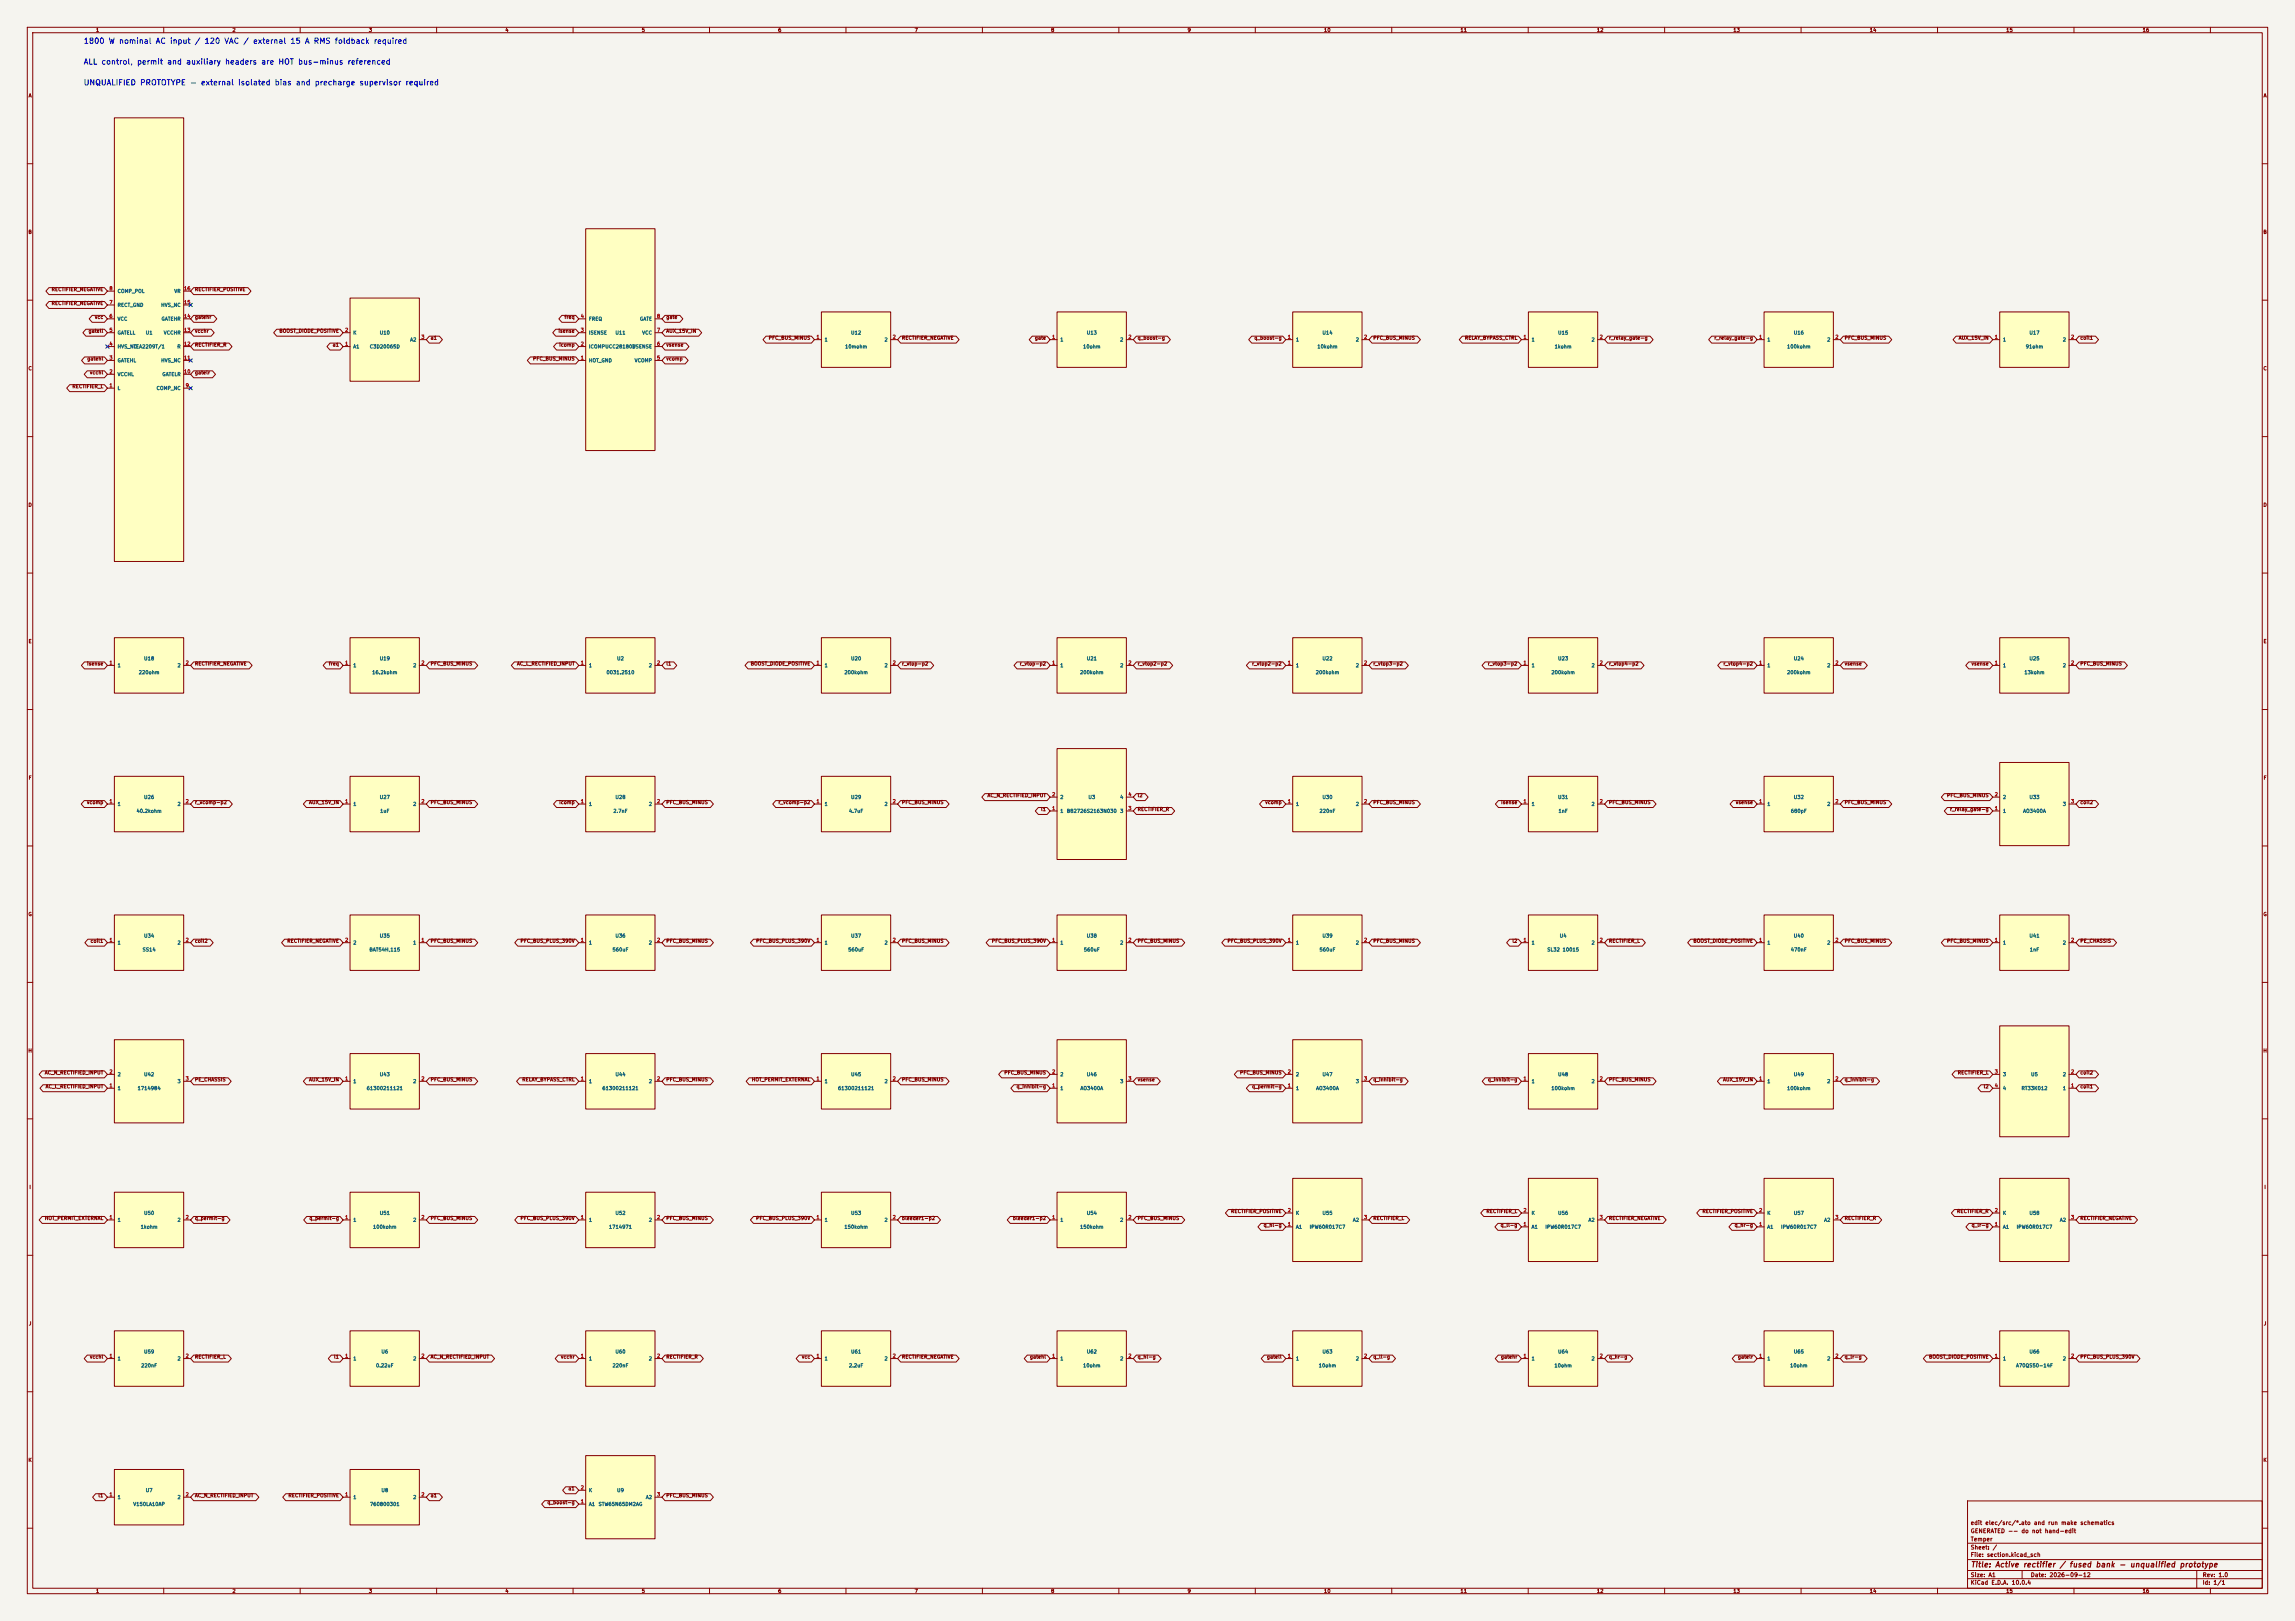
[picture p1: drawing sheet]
<svg xmlns="http://www.w3.org/2000/svg" width="841mm" height="594mm" viewBox="0 0 841 594" stroke-linecap="round" stroke-linejoin="round" font-family="sans-serif">
<defs><g id="words">
<g font-size="2" fill="#0000c2">
<text x="30.5" y="16.5">1800 W nominal AC input / 120 VAC / external 15 A RMS foldback required</text>
<text x="30.5" y="24.1">ALL control, permit and auxiliary headers are HOT bus-minus referenced</text>
<text x="30.5" y="31.8">UNQUALIFIED PROTOTYPE - external isolated bias and precharge supervisor required</text>
</g>
<text font-size="2" fill="#840000" x="722" y="574.8">Title: Active rectifier / fused bank - unqualified prototype</text>
<g font-size="1.5" fill="#840000">
<text x="722" y="562.2">GENERATED -- do not hand-edit</text>
<text x="722" y="559.2">edit elec/src/*.ato and run make schematics</text>
<text x="722" y="568.2">Sheet: /</text>
<text x="722" y="565.2">Temper</text>
<text x="722" y="570.9">File: section.kicad_sch</text>
<text x="722" y="581.1">KiCad E.D.A. 10.0.4</text>
<text x="722" y="578.3">Size: A1</text>
<text x="744" y="578.3">Date: 2026-09-12</text>
<text x="807" y="578.3">Rev: 1.0</text>
<text x="807" y="581.1">Id: 1/1</text>
</g>
<g font-size="1.3" fill="#840000">
<text x="35" y="12">1</text>
<text x="85" y="12">2</text>
<text x="135" y="12">3</text>
<text x="185" y="12">4</text>
<text x="235" y="12">5</text>
<text x="285" y="12">6</text>
<text x="335" y="12">7</text>
<text x="385" y="12">8</text>
<text x="435" y="12">9</text>
<text x="485" y="12">10</text>
<text x="535" y="12">11</text>
<text x="585" y="12">12</text>
<text x="635" y="12">13</text>
<text x="685" y="12">14</text>
<text x="735" y="12">15</text>
<text x="785" y="12">16</text>
<text x="10.3" y="36">A</text>
<text x="829.3" y="36">A</text>
<text x="10.3" y="86">B</text>
<text x="829.2" y="86">B</text>
<text x="18.7" y="107">RECTIFIER_NEGATIVE</text>
<text x="71.3" y="107">RECTIFIER_POSITIVE</text>
<text x="18.7" y="112.1">RECTIFIER_NEGATIVE</text>
<text x="34.6" y="117.2">vcc</text>
<text x="71.3" y="117.2">gatehr</text>
<text x="206.7" y="117.2">freq</text>
<text x="244" y="117.2">gate</text>
<text x="32.3" y="122.2">gatell</text>
<text x="71.3" y="122.2">vcchr</text>
<text x="102.2" y="122.2">BOOST_DIODE_POSITIVE</text>
<text x="157.6" y="124.8">a1</text>
<text x="204.5" y="122.2">isense</text>
<text x="244" y="122.2">AUX_15V_IN</text>
<text x="281.5" y="124.8">PFC_BUS_MINUS</text>
<text x="330.4" y="124.8">RECTIFIER_NEGATIVE</text>
<text x="379.1" y="124.8">gate</text>
<text x="416.7" y="124.8">q_boost-g</text>
<text x="459.5" y="124.8">q_boost-g</text>
<text x="503.1" y="124.8">PFC_BUS_MINUS</text>
<text x="536.7" y="124.8">RELAY_BYPASS_CTRL</text>
<text x="589.4" y="124.8">r_relay_gate-g</text>
<text x="628" y="124.8">r_relay_gate-g</text>
<text x="675.8" y="124.8">PFC_BUS_MINUS</text>
<text x="717.6" y="124.8">AUX_15V_IN</text>
<text x="762.2" y="124.8">coil1</text>
<text x="71.3" y="127.3">RECTIFIER_R</text>
<text x="121.7" y="127.3">a1</text>
<text x="204.8" y="127.3">icomp</text>
<text x="244" y="127.3">vsense</text>
<text x="10.3" y="136">C</text>
<text x="31.8" y="132.4">gatehl</text>
<text x="32.8" y="137.5">vcchl</text>
<text x="71.3" y="137.5">gatelr</text>
<text x="195.2" y="132.4">PFC_BUS_MINUS</text>
<text x="244" y="132.4">vcomp</text>
<text x="829.2" y="136">C</text>
<text x="26.4" y="142.6">RECTIFIER_L</text>
<text x="10.3" y="186">D</text>
<text x="829.2" y="186">D</text>
<text x="10.3" y="236">E</text>
<text x="829.3" y="236">E</text>
<text x="31.8" y="244.2">isense</text>
<text x="71.3" y="244.2">RECTIFIER_NEGATIVE</text>
<text x="120.3" y="244.2">freq</text>
<text x="157.6" y="244.2">PFC_BUS_MINUS</text>
<text x="189.3" y="244.2">AC_L_RECTIFIED_INPUT</text>
<text x="244" y="244.2">l1</text>
<text x="274.9" y="244.2">BOOST_DIODE_POSITIVE</text>
<text x="330.4" y="244.2">r_vtop-p2</text>
<text x="373.5" y="244.2">r_vtop-p2</text>
<text x="416.7" y="244.2">r_vtop2-p2</text>
<text x="458.7" y="244.2">r_vtop2-p2</text>
<text x="503.1" y="244.2">r_vtop3-p2</text>
<text x="545" y="244.2">r_vtop3-p2</text>
<text x="589.4" y="244.2">r_vtop4-p2</text>
<text x="631.4" y="244.2">r_vtop4-p2</text>
<text x="675.8" y="244.2">vsense</text>
<text x="722.3" y="244.2">vsense</text>
<text x="762.2" y="244.2">PFC_BUS_MINUS</text>
<text x="10.3" y="286">F</text>
<text x="829.3" y="286">F</text>
<text x="361.7" y="292.4">AC_N_RECTIFIED_INPUT</text>
<text x="416.7" y="292.4">l2</text>
<text x="713.3" y="292.4">PFC_BUS_MINUS</text>
<text x="31.7" y="295">vcomp</text>
<text x="71.3" y="295">r_vcomp-p2</text>
<text x="113.1" y="295">AUX_15V_IN</text>
<text x="157.6" y="295">PFC_BUS_MINUS</text>
<text x="204.8" y="295">icomp</text>
<text x="244" y="295">PFC_BUS_MINUS</text>
<text x="285.1" y="295">r_vcomp-p2</text>
<text x="330.4" y="295">PFC_BUS_MINUS</text>
<text x="381.3" y="297.5">l1</text>
<text x="416.7" y="297.5">RECTIFIER_R</text>
<text x="463.5" y="295">vcomp</text>
<text x="503.1" y="295">PFC_BUS_MINUS</text>
<text x="549.9" y="295">isense</text>
<text x="589.4" y="295">PFC_BUS_MINUS</text>
<text x="635.9" y="295">vsense</text>
<text x="675.8" y="295">PFC_BUS_MINUS</text>
<text x="714.4" y="297.5">r_relay_gate-g</text>
<text x="762.2" y="295">coil2</text>
<text x="10.3" y="336">G</text>
<text x="829.2" y="336">G</text>
<text x="33" y="345.8">coil1</text>
<text x="71.3" y="345.8">coil2</text>
<text x="105.1" y="345.8">RECTIFIER_NEGATIVE</text>
<text x="157.6" y="345.8">PFC_BUS_MINUS</text>
<text x="190.6" y="345.8">PFC_BUS_PLUS_390V</text>
<text x="244" y="345.8">PFC_BUS_MINUS</text>
<text x="276.9" y="345.8">PFC_BUS_PLUS_390V</text>
<text x="330.4" y="345.8">PFC_BUS_MINUS</text>
<text x="363.3" y="345.8">PFC_BUS_PLUS_390V</text>
<text x="416.7" y="345.8">PFC_BUS_MINUS</text>
<text x="449.6" y="345.8">PFC_BUS_PLUS_390V</text>
<text x="503.1" y="345.8">PFC_BUS_MINUS</text>
<text x="554" y="345.8">l2</text>
<text x="589.4" y="345.8">RECTIFIER_L</text>
<text x="620.4" y="345.8">BOOST_DIODE_POSITIVE</text>
<text x="675.8" y="345.8">PFC_BUS_MINUS</text>
<text x="713.3" y="345.8">PFC_BUS_MINUS</text>
<text x="762.2" y="345.8">PE_CHASSIS</text>
<text x="10.2" y="386">H</text>
<text x="829.2" y="386">H</text>
<text x="16.3" y="394">AC_N_RECTIFIED_INPUT</text>
<text x="367.9" y="394">PFC_BUS_MINUS</text>
<text x="454.2" y="394">PFC_BUS_MINUS</text>
<text x="717.2" y="394">RECTIFIER_L</text>
<text x="762.2" y="394">coil2</text>
<text x="16.6" y="399.1">AC_L_RECTIFIED_INPUT</text>
<text x="71.3" y="396.6">PE_CHASSIS</text>
<text x="113.1" y="396.6">AUX_15V_IN</text>
<text x="157.6" y="396.6">PFC_BUS_MINUS</text>
<text x="191.2" y="396.6">RELAY_BYPASS_CTRL</text>
<text x="244" y="396.6">PFC_BUS_MINUS</text>
<text x="275.3" y="396.6">HOT_PERMIT_EXTERNAL</text>
<text x="330.4" y="396.6">PFC_BUS_MINUS</text>
<text x="372.4" y="399.1">q_inhibit-g</text>
<text x="416.7" y="396.6">vsense</text>
<text x="458.7" y="399.1">q_permit-g</text>
<text x="503.1" y="396.6">q_inhibit-g</text>
<text x="545.1" y="396.6">q_inhibit-g</text>
<text x="589.4" y="396.6">PFC_BUS_MINUS</text>
<text x="631.3" y="396.6">AUX_15V_IN</text>
<text x="675.8" y="396.6">q_inhibit-g</text>
<text x="726.7" y="399.1">l2</text>
<text x="762.2" y="399.1">coil1</text>
<text x="10.6" y="436">I</text>
<text x="829.6" y="436">I</text>
<text x="16.3" y="447.4">HOT_PERMIT_EXTERNAL</text>
<text x="71.3" y="447.4">q_permit-g</text>
<text x="113.2" y="447.4">q_permit-g</text>
<text x="157.6" y="447.4">PFC_BUS_MINUS</text>
<text x="190.6" y="447.4">PFC_BUS_PLUS_390V</text>
<text x="244" y="447.4">PFC_BUS_MINUS</text>
<text x="276.9" y="447.4">PFC_BUS_PLUS_390V</text>
<text x="330.4" y="447.4">bleeder1-p2</text>
<text x="371" y="447.4">bleeder1-p2</text>
<text x="416.7" y="447.4">PFC_BUS_MINUS</text>
<text x="451" y="444.8">RECTIFIER_POSITIVE</text>
<text x="462.9" y="449.9">q_hl-g</text>
<text x="503.1" y="447.4">RECTIFIER_L</text>
<text x="544.5" y="444.8">RECTIFIER_L</text>
<text x="549.7" y="449.9">q_ll-g</text>
<text x="589.4" y="447.4">RECTIFIER_NEGATIVE</text>
<text x="623.7" y="444.8">RECTIFIER_POSITIVE</text>
<text x="635.5" y="449.9">q_hr-g</text>
<text x="675.8" y="447.4">RECTIFIER_R</text>
<text x="717" y="444.8">RECTIFIER_R</text>
<text x="722.3" y="449.9">q_lr-g</text>
<text x="762.2" y="447.4">RECTIFIER_NEGATIVE</text>
<text x="10.4" y="486">J</text>
<text x="829.4" y="486">J</text>
<text x="32.8" y="498.2">vcchl</text>
<text x="71.3" y="498.2">RECTIFIER_L</text>
<text x="122.2" y="498.2">l1</text>
<text x="157.6" y="498.2">AC_N_RECTIFIED_INPUT</text>
<text x="205.4" y="498.2">vcchr</text>
<text x="244" y="498.2">RECTIFIER_R</text>
<text x="293.7" y="498.2">vcc</text>
<text x="330.4" y="498.2">RECTIFIER_NEGATIVE</text>
<text x="377.3" y="498.2">gatehl</text>
<text x="416.7" y="498.2">q_hl-g</text>
<text x="464.1" y="498.2">gatell</text>
<text x="503.1" y="498.2">q_ll-g</text>
<text x="549.9" y="498.2">gatehr</text>
<text x="589.4" y="498.2">q_hr-g</text>
<text x="636.7" y="498.2">gatelr</text>
<text x="675.8" y="498.2">q_lr-g</text>
<text x="706.7" y="498.2">BOOST_DIODE_POSITIVE</text>
<text x="762.2" y="498.2">PFC_BUS_PLUS_390V</text>
<text x="10.3" y="536">K</text>
<text x="829.2" y="536">K</text>
<text x="35.9" y="549">l1</text>
<text x="71.3" y="549">AC_N_RECTIFIED_INPUT</text>
<text x="105.5" y="549">RECTIFIER_POSITIVE</text>
<text x="157.6" y="549">a1</text>
<text x="200.4" y="551.5">q_boost-g</text>
<text x="208.1" y="546.4">a1</text>
<text x="244" y="549">PFC_BUS_MINUS</text>
<text x="35" y="584">1</text>
<text x="85" y="584">2</text>
<text x="135" y="584">3</text>
<text x="185" y="584">4</text>
<text x="235" y="584">5</text>
<text x="285" y="584">6</text>
<text x="335" y="584">7</text>
<text x="385" y="584">8</text>
<text x="435" y="584">9</text>
<text x="485" y="584">10</text>
<text x="535" y="584">11</text>
<text x="585" y="584">12</text>
<text x="635" y="584">13</text>
<text x="685" y="584">14</text>
<text x="735" y="584">15</text>
<text x="785" y="584">16</text>
</g>
<g font-size="1.3" fill="#a90000">
<text x="39.9" y="106.7">8</text>
<text x="67.3" y="106.7">16</text>
<text x="39.9" y="111.7">7</text>
<text x="67.3" y="111.7">15</text>
<text x="39.9" y="116.8">6</text>
<text x="67.3" y="116.8">14</text>
<text x="212.7" y="116.8">4</text>
<text x="240.6" y="116.8">8</text>
<text x="39.9" y="121.9">5</text>
<text x="67.3" y="121.9">13</text>
<text x="126.3" y="121.9">2</text>
<text x="154.2" y="124.4">3</text>
<text x="212.7" y="121.9">3</text>
<text x="240.6" y="121.9">7</text>
<text x="299" y="124.4">1</text>
<text x="327" y="124.4">2</text>
<text x="385.4" y="124.4">1</text>
<text x="413.3" y="124.4">2</text>
<text x="471.7" y="124.4">1</text>
<text x="499.7" y="124.4">2</text>
<text x="558.1" y="124.4">1</text>
<text x="586" y="124.4">2</text>
<text x="644.5" y="124.4">1</text>
<text x="672.4" y="124.4">2</text>
<text x="730.8" y="124.4">1</text>
<text x="758.8" y="124.4">2</text>
<text x="39.9" y="127">4</text>
<text x="67.3" y="127">12</text>
<text x="126.3" y="127">1</text>
<text x="212.7" y="127">2</text>
<text x="240.6" y="127">6</text>
<text x="39.9" y="137.1">2</text>
<text x="39.9" y="132.1">3</text>
<text x="67.3" y="137.1">10</text>
<text x="67.3" y="132.1">11</text>
<text x="212.7" y="132.1">1</text>
<text x="240.6" y="132.1">5</text>
<text x="39.9" y="142.2">1</text>
<text x="67.9" y="142.2">9</text>
<text x="39.9" y="243.8">1</text>
<text x="67.9" y="243.8">2</text>
<text x="126.3" y="243.8">1</text>
<text x="154.2" y="243.8">2</text>
<text x="212.7" y="243.8">1</text>
<text x="240.6" y="243.8">2</text>
<text x="299" y="243.8">1</text>
<text x="327" y="243.8">2</text>
<text x="385.4" y="243.8">1</text>
<text x="413.3" y="243.8">2</text>
<text x="471.7" y="243.8">1</text>
<text x="499.7" y="243.8">2</text>
<text x="558.1" y="243.8">1</text>
<text x="586" y="243.8">2</text>
<text x="644.5" y="243.8">1</text>
<text x="672.4" y="243.8">2</text>
<text x="730.8" y="243.8">1</text>
<text x="758.8" y="243.8">2</text>
<text x="385.4" y="292.1">2</text>
<text x="413.3" y="292.1">4</text>
<text x="730.8" y="292.1">2</text>
<text x="39.9" y="294.6">1</text>
<text x="67.9" y="294.6">2</text>
<text x="126.3" y="294.6">1</text>
<text x="154.2" y="294.6">2</text>
<text x="212.7" y="294.6">1</text>
<text x="240.6" y="294.6">2</text>
<text x="299" y="294.6">1</text>
<text x="327" y="294.6">2</text>
<text x="385.4" y="297.2">1</text>
<text x="413.3" y="297.2">3</text>
<text x="471.7" y="294.6">1</text>
<text x="499.7" y="294.6">2</text>
<text x="558.1" y="294.6">1</text>
<text x="586" y="294.6">2</text>
<text x="644.5" y="294.6">1</text>
<text x="672.4" y="294.6">2</text>
<text x="730.8" y="297.2">1</text>
<text x="758.8" y="294.6">3</text>
<text x="39.9" y="345.4">1</text>
<text x="67.9" y="345.4">2</text>
<text x="126.3" y="345.4">2</text>
<text x="154.2" y="345.4">1</text>
<text x="212.7" y="345.4">1</text>
<text x="240.6" y="345.4">2</text>
<text x="299" y="345.4">1</text>
<text x="327" y="345.4">2</text>
<text x="385.4" y="345.4">1</text>
<text x="413.3" y="345.4">2</text>
<text x="471.7" y="345.4">1</text>
<text x="499.7" y="345.4">2</text>
<text x="558.1" y="345.4">1</text>
<text x="586" y="345.4">2</text>
<text x="644.5" y="345.4">1</text>
<text x="672.4" y="345.4">2</text>
<text x="730.8" y="345.4">1</text>
<text x="758.8" y="345.4">2</text>
<text x="39.9" y="393.7">2</text>
<text x="385.4" y="393.7">2</text>
<text x="471.7" y="393.7">2</text>
<text x="730.8" y="393.7">3</text>
<text x="758.8" y="393.7">2</text>
<text x="39.9" y="398.8">1</text>
<text x="67.9" y="396.2">3</text>
<text x="126.3" y="396.2">1</text>
<text x="154.2" y="396.2">2</text>
<text x="212.7" y="396.2">1</text>
<text x="240.6" y="396.2">2</text>
<text x="299" y="396.2">1</text>
<text x="327" y="396.2">2</text>
<text x="385.4" y="398.8">1</text>
<text x="413.3" y="396.2">3</text>
<text x="471.7" y="398.8">1</text>
<text x="499.7" y="396.2">3</text>
<text x="558.1" y="396.2">1</text>
<text x="586" y="396.2">2</text>
<text x="644.5" y="396.2">1</text>
<text x="672.4" y="396.2">2</text>
<text x="730.8" y="398.8">4</text>
<text x="758.8" y="398.8">1</text>
<text x="39.9" y="447">1</text>
<text x="67.9" y="447">2</text>
<text x="126.3" y="447">1</text>
<text x="154.2" y="447">2</text>
<text x="212.7" y="447">1</text>
<text x="240.6" y="447">2</text>
<text x="299" y="447">1</text>
<text x="327" y="447">2</text>
<text x="385.4" y="447">1</text>
<text x="413.3" y="447">2</text>
<text x="471.7" y="449.6">1</text>
<text x="471.7" y="444.5">2</text>
<text x="499.7" y="447">3</text>
<text x="558.1" y="449.6">1</text>
<text x="558.1" y="444.5">2</text>
<text x="586" y="447">3</text>
<text x="644.5" y="449.6">1</text>
<text x="644.5" y="444.5">2</text>
<text x="672.4" y="447">3</text>
<text x="730.8" y="449.6">1</text>
<text x="730.8" y="444.5">2</text>
<text x="758.8" y="447">3</text>
<text x="39.9" y="497.8">1</text>
<text x="67.9" y="497.8">2</text>
<text x="126.3" y="497.8">1</text>
<text x="154.2" y="497.8">2</text>
<text x="212.7" y="497.8">1</text>
<text x="240.6" y="497.8">2</text>
<text x="299" y="497.8">1</text>
<text x="327" y="497.8">2</text>
<text x="385.4" y="497.8">1</text>
<text x="413.3" y="497.8">2</text>
<text x="471.7" y="497.8">1</text>
<text x="499.7" y="497.8">2</text>
<text x="558.1" y="497.8">1</text>
<text x="586" y="497.8">2</text>
<text x="644.5" y="497.8">1</text>
<text x="672.4" y="497.8">2</text>
<text x="730.8" y="497.8">1</text>
<text x="758.8" y="497.8">2</text>
<text x="39.9" y="548.6">1</text>
<text x="67.9" y="548.6">2</text>
<text x="126.3" y="548.6">1</text>
<text x="154.2" y="548.6">2</text>
<text x="212.7" y="551.2">1</text>
<text x="212.7" y="546.1">2</text>
<text x="240.6" y="548.6">3</text>
</g>
<g font-size="1.3" fill="#006464">
<text x="42.9" y="107.7">COMP_POL</text>
<text x="63.7" y="107.7">VR</text>
<text x="42.9" y="112.7">RECT_GND</text>
<text x="58.9" y="112.7">HVS_NC</text>
<text x="42.9" y="117.8">VCC</text>
<text x="59" y="117.8">GATEHR</text>
<text x="215.6" y="117.8">FREQ</text>
<text x="234.3" y="117.8">GATE</text>
<text x="42.9" y="122.9">GATELL</text>
<text x="53.2" y="122.9">U1</text>
<text x="59.9" y="122.9">VCCHR</text>
<text x="129.3" y="122.9">K</text>
<text x="139" y="122.9">U10</text>
<text x="150.2" y="125.4">A2</text>
<text x="215.6" y="122.9">ISENSE</text>
<text x="225.4" y="122.9">U11</text>
<text x="235.2" y="122.9">VCC</text>
<text x="302" y="125.4">1</text>
<text x="311.7" y="122.9">U12</text>
<text x="324" y="125.4">2</text>
<text x="388.4" y="125.4">1</text>
<text x="398.1" y="122.9">U13</text>
<text x="410.3" y="125.4">2</text>
<text x="474.7" y="125.4">1</text>
<text x="484.4" y="122.9">U14</text>
<text x="496.7" y="125.4">2</text>
<text x="561.1" y="125.4">1</text>
<text x="570.8" y="122.9">U15</text>
<text x="583" y="125.4">2</text>
<text x="647.4" y="125.4">1</text>
<text x="657.2" y="122.9">U16</text>
<text x="669.4" y="125.4">2</text>
<text x="733.8" y="125.4">1</text>
<text x="743.5" y="122.9">U17</text>
<text x="755.8" y="125.4">2</text>
<text x="42.9" y="128">HVS_NC</text>
<text x="48.7" y="128">TEA2209T/1</text>
<text x="64.8" y="128">R</text>
<text x="129.3" y="128">A1</text>
<text x="135.3" y="128">C3D20065D</text>
<text x="215.6" y="128">ICOMPUCC28180D</text>
<text x="231.7" y="128">VSENSE</text>
<text x="309.5" y="128">10mohm</text>
<text x="396.7" y="128">10ohm</text>
<text x="482.6" y="128">10kohm</text>
<text x="569.6" y="128">1kohm</text>
<text x="654.7" y="128">100kohm</text>
<text x="742.2" y="128">91ohm</text>
<text x="42.9" y="133.1">GATEHL</text>
<text x="58.9" y="133.1">HVS_NC</text>
<text x="215.6" y="133.1">HOT_GND</text>
<text x="232.4" y="133.1">VCOMP</text>
<text x="42.9" y="143.2">L</text>
<text x="42.9" y="138.1">VCCHL</text>
<text x="57.2" y="143.2">COMP_NC</text>
<text x="59.3" y="138.1">GATELR</text>
<text x="42.9" y="244.8">1</text>
<text x="52.6" y="242.3">U18</text>
<text x="64.9" y="244.8">2</text>
<text x="129.3" y="244.8">1</text>
<text x="139" y="242.3">U19</text>
<text x="151.2" y="244.8">2</text>
<text x="215.6" y="244.8">1</text>
<text x="226" y="242.3">U2</text>
<text x="237.6" y="244.8">2</text>
<text x="302" y="244.8">1</text>
<text x="311.7" y="242.3">U20</text>
<text x="324" y="244.8">2</text>
<text x="388.4" y="244.8">1</text>
<text x="398.1" y="242.3">U21</text>
<text x="410.3" y="244.8">2</text>
<text x="474.7" y="244.8">1</text>
<text x="484.4" y="242.3">U22</text>
<text x="496.7" y="244.8">2</text>
<text x="561.1" y="244.8">1</text>
<text x="570.8" y="242.3">U23</text>
<text x="583" y="244.8">2</text>
<text x="647.4" y="244.8">1</text>
<text x="657.2" y="242.3">U24</text>
<text x="669.4" y="244.8">2</text>
<text x="733.8" y="244.8">1</text>
<text x="743.5" y="242.3">U25</text>
<text x="755.8" y="244.8">2</text>
<text x="50.7" y="247.4">220ohm</text>
<text x="136.2" y="247.4">16.2kohm</text>
<text x="222.1" y="247.4">0031.2510</text>
<text x="309.3" y="247.4">200kohm</text>
<text x="395.6" y="247.4">200kohm</text>
<text x="482" y="247.4">200kohm</text>
<text x="568.3" y="247.4">200kohm</text>
<text x="654.7" y="247.4">200kohm</text>
<text x="741.7" y="247.4">13kohm</text>
<text x="52.6" y="293.1">U26</text>
<text x="139" y="293.1">U27</text>
<text x="225.4" y="293.1">U28</text>
<text x="311.7" y="293.1">U29</text>
<text x="388.4" y="293.1">2</text>
<text x="398.7" y="293.1">U3</text>
<text x="410.3" y="293.1">4</text>
<text x="484.4" y="293.1">U30</text>
<text x="570.8" y="293.1">U31</text>
<text x="657.2" y="293.1">U32</text>
<text x="733.8" y="293.1">2</text>
<text x="743.5" y="293.1">U33</text>
<text x="42.9" y="295.6">1</text>
<text x="49.9" y="298.2">40.2kohm</text>
<text x="64.9" y="295.6">2</text>
<text x="129.3" y="295.6">1</text>
<text x="139.1" y="298.2">1uF</text>
<text x="151.2" y="295.6">2</text>
<text x="215.6" y="295.6">1</text>
<text x="224.6" y="298.2">2.7nF</text>
<text x="237.6" y="295.6">2</text>
<text x="302" y="295.6">1</text>
<text x="311" y="298.2">4.7uF</text>
<text x="324" y="295.6">2</text>
<text x="388.4" y="298.2">1</text>
<text x="390.8" y="298.2">B82726S2163N030</text>
<text x="410.3" y="298.2">3</text>
<text x="474.7" y="295.6">1</text>
<text x="483.4" y="298.2">220nF</text>
<text x="496.7" y="295.6">2</text>
<text x="561.1" y="295.6">1</text>
<text x="570.9" y="298.2">1nF</text>
<text x="583" y="295.6">2</text>
<text x="647.4" y="295.6">1</text>
<text x="656.1" y="298.2">680pF</text>
<text x="669.4" y="295.6">2</text>
<text x="733.8" y="298.2">1</text>
<text x="741.2" y="298.2">AO3400A</text>
<text x="755.8" y="295.6">3</text>
<text x="42.9" y="346.4">1</text>
<text x="52.6" y="343.9">U34</text>
<text x="64.9" y="346.4">2</text>
<text x="129.3" y="346.4">2</text>
<text x="139" y="343.9">U35</text>
<text x="151.2" y="346.4">1</text>
<text x="215.6" y="346.4">1</text>
<text x="225.4" y="343.9">U36</text>
<text x="237.6" y="346.4">2</text>
<text x="302" y="346.4">1</text>
<text x="311.7" y="343.9">U37</text>
<text x="324" y="346.4">2</text>
<text x="388.4" y="346.4">1</text>
<text x="398.1" y="343.9">U38</text>
<text x="410.3" y="346.4">2</text>
<text x="474.7" y="346.4">1</text>
<text x="484.4" y="343.9">U39</text>
<text x="496.7" y="346.4">2</text>
<text x="561.1" y="346.4">1</text>
<text x="571.4" y="343.9">U4</text>
<text x="583" y="346.4">2</text>
<text x="647.4" y="346.4">1</text>
<text x="657.2" y="343.9">U40</text>
<text x="669.4" y="346.4">2</text>
<text x="733.8" y="346.4">1</text>
<text x="743.5" y="343.9">U41</text>
<text x="755.8" y="346.4">2</text>
<text x="52.1" y="349">SS14</text>
<text x="135.2" y="349">BAT54H,115</text>
<text x="224.3" y="349">560uF</text>
<text x="310.7" y="349">560uF</text>
<text x="397" y="349">560uF</text>
<text x="483.4" y="349">560uF</text>
<text x="566.8" y="349">SL32 10015</text>
<text x="656.1" y="349">470nF</text>
<text x="743.7" y="349">1nF</text>
<text x="42.9" y="394.7">2</text>
<text x="52.6" y="394.7">U42</text>
<text x="139" y="394.7">U43</text>
<text x="225.4" y="394.7">U44</text>
<text x="311.7" y="394.7">U45</text>
<text x="388.4" y="394.7">2</text>
<text x="398.1" y="394.7">U46</text>
<text x="474.7" y="394.7">2</text>
<text x="484.4" y="394.7">U47</text>
<text x="570.8" y="394.7">U48</text>
<text x="657.2" y="394.7">U49</text>
<text x="733.8" y="394.7">3</text>
<text x="744.1" y="394.7">U5</text>
<text x="755.8" y="394.7">2</text>
<text x="42.9" y="399.8">1</text>
<text x="50.3" y="399.8">1714984</text>
<text x="64.9" y="397.2">3</text>
<text x="129.3" y="397.2">1</text>
<text x="134.2" y="399.8">61300211121</text>
<text x="151.2" y="397.2">2</text>
<text x="215.6" y="397.2">1</text>
<text x="220.6" y="399.8">61300211121</text>
<text x="237.6" y="397.2">2</text>
<text x="302" y="397.2">1</text>
<text x="306.9" y="399.8">61300211121</text>
<text x="324" y="397.2">2</text>
<text x="388.4" y="399.8">1</text>
<text x="395.8" y="399.8">AO3400A</text>
<text x="410.3" y="397.2">3</text>
<text x="474.7" y="399.8">1</text>
<text x="482.1" y="399.8">AO3400A</text>
<text x="496.7" y="397.2">3</text>
<text x="561.1" y="397.2">1</text>
<text x="568.3" y="399.8">100kohm</text>
<text x="583" y="397.2">2</text>
<text x="647.4" y="397.2">1</text>
<text x="654.7" y="399.8">100kohm</text>
<text x="669.4" y="397.2">2</text>
<text x="733.8" y="399.8">4</text>
<text x="740.6" y="399.8">RT33K012</text>
<text x="755.8" y="399.8">1</text>
<text x="42.9" y="448">1</text>
<text x="52.6" y="445.5">U50</text>
<text x="64.9" y="448">2</text>
<text x="129.3" y="448">1</text>
<text x="139" y="445.5">U51</text>
<text x="151.2" y="448">2</text>
<text x="215.6" y="448">1</text>
<text x="225.4" y="445.5">U52</text>
<text x="237.6" y="448">2</text>
<text x="302" y="448">1</text>
<text x="311.7" y="445.5">U53</text>
<text x="324" y="448">2</text>
<text x="388.4" y="448">1</text>
<text x="398.1" y="445.5">U54</text>
<text x="410.3" y="448">2</text>
<text x="474.7" y="445.5">K</text>
<text x="484.4" y="445.5">U55</text>
<text x="495.6" y="448">A2</text>
<text x="561.1" y="445.5">K</text>
<text x="570.8" y="445.5">U56</text>
<text x="582" y="448">A2</text>
<text x="647.4" y="445.5">K</text>
<text x="657.2" y="445.5">U57</text>
<text x="668.3" y="448">A2</text>
<text x="733.8" y="445.5">K</text>
<text x="743.5" y="445.5">U58</text>
<text x="754.7" y="448">A2</text>
<text x="51.4" y="450.6">1kohm</text>
<text x="136.5" y="450.6">100kohm</text>
<text x="223" y="450.6">1714971</text>
<text x="309.3" y="450.6">150kohm</text>
<text x="395.6" y="450.6">150kohm</text>
<text x="474.7" y="450.6">A1</text>
<text x="479.7" y="450.6">IPW60R017C7</text>
<text x="561.1" y="450.6">A1</text>
<text x="566.1" y="450.6">IPW60R017C7</text>
<text x="647.4" y="450.6">A1</text>
<text x="652.5" y="450.6">IPW60R017C7</text>
<text x="733.8" y="450.6">A1</text>
<text x="738.8" y="450.6">IPW60R017C7</text>
<text x="52.6" y="496.3">U59</text>
<text x="139.6" y="496.3">U6</text>
<text x="225.4" y="496.3">U60</text>
<text x="311.7" y="496.3">U61</text>
<text x="398.1" y="496.3">U62</text>
<text x="484.4" y="496.3">U63</text>
<text x="570.8" y="496.3">U64</text>
<text x="657.2" y="496.3">U65</text>
<text x="743.5" y="496.3">U66</text>
<text x="42.9" y="498.8">1</text>
<text x="51.6" y="501.4">220nF</text>
<text x="64.9" y="498.8">2</text>
<text x="129.3" y="498.8">1</text>
<text x="137.6" y="501.4">0.22uF</text>
<text x="151.2" y="498.8">2</text>
<text x="215.6" y="498.8">1</text>
<text x="224.3" y="501.4">220nF</text>
<text x="237.6" y="498.8">2</text>
<text x="302" y="498.8">1</text>
<text x="311" y="501.4">2.2uF</text>
<text x="324" y="498.8">2</text>
<text x="388.4" y="498.8">1</text>
<text x="396.7" y="501.4">10ohm</text>
<text x="410.3" y="498.8">2</text>
<text x="474.7" y="498.8">1</text>
<text x="483.1" y="501.4">10ohm</text>
<text x="496.7" y="498.8">2</text>
<text x="561.1" y="498.8">1</text>
<text x="569.5" y="501.4">10ohm</text>
<text x="583" y="498.8">2</text>
<text x="647.4" y="498.8">1</text>
<text x="655.8" y="501.4">10ohm</text>
<text x="669.4" y="498.8">2</text>
<text x="733.8" y="498.8">1</text>
<text x="738.6" y="501.4">A70QS50-14F</text>
<text x="755.8" y="498.8">2</text>
<text x="42.9" y="549.6">1</text>
<text x="53.2" y="547.1">U7</text>
<text x="64.9" y="549.6">2</text>
<text x="129.3" y="549.6">1</text>
<text x="139.6" y="547.1">U8</text>
<text x="151.2" y="549.6">2</text>
<text x="215.6" y="547.1">K</text>
<text x="226" y="547.1">U9</text>
<text x="236.5" y="549.6">A2</text>
<text x="48.7" y="552.2">V150LA10AP</text>
<text x="135.4" y="552.2">760800301</text>
<text x="215.6" y="552.2">A1</text>
<text x="219.2" y="552.2">STW65N65DM2AG</text>
</g>
</g></defs>
<path d="M0 0h841v594h-841z" fill="#f5f4ef" stroke="#f5f4ef" stroke-width=".37"/>
<g fill="none" stroke="#840000" stroke-width=".37">
<path d="M10 10h821v574h-821zM12 12h817v570h-817zM60 10v2M110 10v2M160 10v2M210 10v2M260 10v2M310 10v2M360 10v2M410 10v2M460 10v2M510 10v2"/>
<path d="M560 10v2M610 10v2M660 10v2M710 10v2M760 10v2M810 10v2M10 60h2M829 60h2M10 110h2M829 110h2M10 160h2M829 160h2"/>
<path d="M10 210h2M829 210h2M10 260h2M829 260h2M10 310h2M829 310h2M10 360h2M829 360h2M10 410h2M829 410h2M10 460h2M829 460h2"/>
<path d="M10 510h2M829 510h2M10 560h2M721 550h108v32h-108zM829 560h2M721 578.5h108M721 575.5h108M721 571.5h108M721 565.5h108M741 575.5v3M805 575.5v6.5M60 582v2"/>
<path d="M110 582v2M160 582v2M210 582v2M260 582v2M310 582v2M360 582v2M410 582v2M460 582v2M510 582v2M560 582v2M610 582v2M660 582v2"/>
<path d="M710 582v2M760 582v2M810 582v2"/>
</g>
<path d="M473.7 284.5h25.4v20.3h-25.4z" fill="#ffffc2"/>
<path d="M471.2 294.6h2.5M473.7 284.5h25.4v20.3h-25.4zM499.1 294.6h2.5" fill="none" stroke="#840000" stroke-width=".37"/>
<path d="M128.3 436.9h25.4v20.3h-25.4z" fill="#ffffc2"/>
<path d="M128.3 436.9h25.4v20.3h-25.4zM125.7 447h2.6M153.7 447h2.5" fill="none" stroke="#840000" stroke-width=".37"/>
<path d="M214.6 533.4h25.4v30.5h-25.4z" fill="#ffffc2"/>
<path d="M214.6 533.4h25.4v30.5h-25.4zM212.1 551.2h2.5M212.1 546.1h2.5M240 548.6h2.6" fill="none" stroke="#840000" stroke-width=".37"/>
<path d="M128.3 538.5h25.4v20.3h-25.4z" fill="#ffffc2"/>
<path d="M128.3 538.5h25.4v20.3h-25.4zM125.7 548.6h2.6M153.7 548.6h2.5" fill="none" stroke="#840000" stroke-width=".37"/>
<path d="M214.6 335.3h25.4v20.3h-25.4z" fill="#ffffc2"/>
<path d="M214.6 335.3h25.4v20.3h-25.4zM212.1 345.4h2.5M240 345.4h2.6" fill="none" stroke="#840000" stroke-width=".37"/>
<path d="M214.6 386.1h25.4v20.3h-25.4z" fill="#ffffc2"/>
<path d="M212.1 396.2h2.5M214.6 386.1h25.4v20.3h-25.4zM240 396.2h2.6" fill="none" stroke="#840000" stroke-width=".37"/>
<path d="M214.6 487.7h25.4v20.3h-25.4z" fill="#ffffc2"/>
<path d="M212.1 497.8h2.5M214.6 487.7h25.4v20.3h-25.4zM240 497.8h2.6" fill="none" stroke="#840000" stroke-width=".37"/>
<path d="M214.6 436.9h25.4v20.3h-25.4z" fill="#ffffc2"/>
<path d="M214.6 436.9h25.4v20.3h-25.4zM212.1 447h2.5M240 447h2.6" fill="none" stroke="#840000" stroke-width=".37"/>
<path d="M301 114.3h25.4v20.3h-25.4z" fill="#ffffc2"/>
<path d="M301 114.3h25.4v20.3h-25.4zM298.4 124.5h2.6M326.4 124.5h2.5" fill="none" stroke="#840000" stroke-width=".37"/>
<path d="M41.9 538.5h25.4v20.3h-25.4z" fill="#ffffc2"/>
<path d="M41.9 538.5h25.4v20.3h-25.4zM39.4 548.6h2.5M67.3 548.6h2.5" fill="none" stroke="#840000" stroke-width=".37"/>
<path d="M41.9 487.7h25.4v20.3h-25.4z" fill="#ffffc2"/>
<path d="M39.4 497.8h2.5M41.9 487.7h25.4v20.3h-25.4zM67.3 497.8h2.5" fill="none" stroke="#840000" stroke-width=".37"/>
<path d="M128.3 335.3h25.4v20.3h-25.4z" fill="#ffffc2"/>
<path d="M128.3 335.3h25.4v20.3h-25.4zM125.7 345.4h2.6M153.7 345.4h2.5" fill="none" stroke="#840000" stroke-width=".37"/>
<path d="M128.3 386.1h25.4v20.3h-25.4z" fill="#ffffc2"/>
<path d="M125.7 396.2h2.6M128.3 386.1h25.4v20.3h-25.4zM153.7 396.2h2.5" fill="none" stroke="#840000" stroke-width=".37"/>
<path d="M387.3 114.3h25.4v20.3h-25.4z" fill="#ffffc2"/>
<path d="M387.3 114.3h25.4v20.3h-25.4zM384.8 124.5h2.5M412.7 124.5h2.6" fill="none" stroke="#840000" stroke-width=".37"/>
<path d="M387.3 233.7h25.4v20.3h-25.4z" fill="#ffffc2"/>
<path d="M387.3 233.7h25.4v20.3h-25.4zM384.8 243.8h2.5M412.7 243.8h2.6" fill="none" stroke="#840000" stroke-width=".37"/>
<path d="M41.9 436.9h25.4v20.3h-25.4z" fill="#ffffc2"/>
<path d="M41.9 436.9h25.4v20.3h-25.4zM39.4 447h2.5M67.3 447h2.5" fill="none" stroke="#840000" stroke-width=".37"/>
<path d="M41.9 381h25.4v30.5h-25.4z" fill="#ffffc2"/>
<path d="M39.4 398.8h2.5M39.4 393.7h2.5M41.9 381h25.4v30.5h-25.4zM67.3 396.2h2.5" fill="none" stroke="#840000" stroke-width=".37"/>
<path d="M41.9 335.3h25.4v20.3h-25.4z" fill="#ffffc2"/>
<path d="M41.9 335.3h25.4v20.3h-25.4zM39.4 345.4h2.5M67.3 345.4h2.5" fill="none" stroke="#840000" stroke-width=".37"/>
<path d="M214.6 284.5h25.4v20.3h-25.4z" fill="#ffffc2"/>
<path d="M212.1 294.6h2.5M214.6 284.5h25.4v20.3h-25.4zM240 294.6h2.6" fill="none" stroke="#840000" stroke-width=".37"/>
<path d="M301 233.7h25.4v20.3h-25.4z" fill="#ffffc2"/>
<path d="M301 233.7h25.4v20.3h-25.4zM298.4 243.8h2.6M326.4 243.8h2.5" fill="none" stroke="#840000" stroke-width=".37"/>
<path d="M41.9 284.5h25.4v20.3h-25.4z" fill="#ffffc2"/>
<path d="M39.4 294.6h2.5M41.9 284.5h25.4v20.3h-25.4zM67.3 294.6h2.5" fill="none" stroke="#840000" stroke-width=".37"/>
<path d="M214.6 233.7h25.4v20.3h-25.4z" fill="#ffffc2"/>
<path d="M214.6 233.7h25.4v20.3h-25.4zM212.1 243.8h2.5M240 243.8h2.6" fill="none" stroke="#840000" stroke-width=".37"/>
<path d="M41.9 233.7h25.4v20.3h-25.4z" fill="#ffffc2"/>
<path d="M41.9 233.7h25.4v20.3h-25.4zM39.4 243.8h2.5M67.3 243.8h2.5" fill="none" stroke="#840000" stroke-width=".37"/>
<path d="M128.3 284.5h25.4v20.3h-25.4z" fill="#ffffc2"/>
<path d="M125.7 294.6h2.6M128.3 284.5h25.4v20.3h-25.4zM153.7 294.6h2.5" fill="none" stroke="#840000" stroke-width=".37"/>
<path d="M646.4 114.3h25.4v20.3h-25.4z" fill="#ffffc2"/>
<path d="M646.4 114.3h25.4v20.3h-25.4zM643.9 124.5h2.5M671.8 124.5h2.6" fill="none" stroke="#840000" stroke-width=".37"/>
<path d="M128.3 233.7h25.4v20.3h-25.4z" fill="#ffffc2"/>
<path d="M128.3 233.7h25.4v20.3h-25.4zM125.7 243.8h2.6M153.7 243.8h2.5" fill="none" stroke="#840000" stroke-width=".37"/>
<path d="M214.6 83.8h25.4v81.3h-25.4z" fill="#ffffc2"/>
<path d="M214.6 83.8h25.4v81.3h-25.4zM212.1 116.8h2.5M240 116.8h2.6M212.1 132.1h2.5M212.1 127h2.5M212.1 121.9h2.5M240 132.1h2.6M240 127h2.6M240 121.9h2.6" fill="none" stroke="#840000" stroke-width=".37"/>
<path d="M732.8 114.3h25.4v20.3h-25.4z" fill="#ffffc2"/>
<path d="M732.8 114.3h25.4v20.3h-25.4zM730.2 124.5h2.6M758.2 124.5h2.5" fill="none" stroke="#840000" stroke-width=".37"/>
<path d="M128.3 109.2h25.4v30.5h-25.4z" fill="#ffffc2"/>
<path d="M128.3 109.2h25.4v30.5h-25.4zM125.7 127h2.6M125.7 121.9h2.6M153.7 124.5h2.5" fill="none" stroke="#840000" stroke-width=".37"/>
<path d="M41.9 43.2h25.4v162.5h-25.4z" fill="#ffffc2"/>
<g fill="none" stroke="#840000" stroke-width=".37">
<path d="M41.9 43.2h25.4v162.5h-25.4zM39.4 116.8h2.5M39.4 111.8h2.5M39.4 106.7h2.5M67.3 116.8h2.5M67.3 111.8h2.5M67.3 106.7h2.5M39.4 137.2h2.5M39.4 132.1h2.5M39.4 127h2.5M39.4 121.9h2.5M67.3 137.2h2.5"/>
<path d="M67.3 132.1h2.5M67.3 127h2.5M67.3 121.9h2.5M39.4 142.2h2.5M67.3 142.2h2.5"/>
</g>
<path d="M646.4 487.7h25.4v20.3h-25.4z" fill="#ffffc2"/>
<path d="M643.9 497.8h2.5M646.4 487.7h25.4v20.3h-25.4zM671.8 497.8h2.6" fill="none" stroke="#840000" stroke-width=".37"/>
<path d="M732.8 233.7h25.4v20.3h-25.4z" fill="#ffffc2"/>
<path d="M732.8 233.7h25.4v20.3h-25.4zM730.2 243.8h2.6M758.2 243.8h2.5" fill="none" stroke="#840000" stroke-width=".37"/>
<path d="M560.1 487.7h25.4v20.3h-25.4z" fill="#ffffc2"/>
<path d="M557.5 497.8h2.6M560.1 487.7h25.4v20.3h-25.4zM585.5 497.8h2.5" fill="none" stroke="#840000" stroke-width=".37"/>
<path d="M560.1 386.1h25.4v20.3h-25.4z" fill="#ffffc2"/>
<path d="M557.5 396.2h2.6M560.1 386.1h25.4v20.3h-25.4zM585.5 396.2h2.5" fill="none" stroke="#840000" stroke-width=".37"/>
<path d="M646.4 233.7h25.4v20.3h-25.4z" fill="#ffffc2"/>
<path d="M646.4 233.7h25.4v20.3h-25.4zM643.9 243.8h2.5M671.8 243.8h2.6" fill="none" stroke="#840000" stroke-width=".37"/>
<path d="M646.4 386.1h25.4v20.3h-25.4z" fill="#ffffc2"/>
<path d="M643.9 396.2h2.5M646.4 386.1h25.4v20.3h-25.4zM671.8 396.2h2.6" fill="none" stroke="#840000" stroke-width=".37"/>
<path d="M473.7 114.3h25.4v20.3h-25.4z" fill="#ffffc2"/>
<path d="M473.7 114.3h25.4v20.3h-25.4zM471.2 124.5h2.5M499.1 124.5h2.5" fill="none" stroke="#840000" stroke-width=".37"/>
<path d="M646.4 335.3h25.4v20.3h-25.4z" fill="#ffffc2"/>
<path d="M646.4 335.3h25.4v20.3h-25.4zM643.9 345.4h2.5M671.8 345.4h2.6" fill="none" stroke="#840000" stroke-width=".37"/>
<path d="M560.1 431.8h25.4v30.5h-25.4z" fill="#ffffc2"/>
<path d="M560.1 431.8h25.4v30.5h-25.4zM557.5 449.6h2.6M557.5 444.5h2.6M585.5 447h2.5" fill="none" stroke="#840000" stroke-width=".37"/>
<path d="M560.1 114.3h25.4v20.3h-25.4z" fill="#ffffc2"/>
<path d="M560.1 114.3h25.4v20.3h-25.4zM557.5 124.5h2.6M585.5 124.5h2.5" fill="none" stroke="#840000" stroke-width=".37"/>
<path d="M560.1 335.3h25.4v20.3h-25.4z" fill="#ffffc2"/>
<path d="M560.1 335.3h25.4v20.3h-25.4zM557.5 345.4h2.6M585.5 345.4h2.5" fill="none" stroke="#840000" stroke-width=".37"/>
<path d="M646.4 431.8h25.4v30.5h-25.4z" fill="#ffffc2"/>
<path d="M646.4 431.8h25.4v30.5h-25.4zM643.9 449.6h2.5M643.9 444.5h2.5M671.8 447h2.6" fill="none" stroke="#840000" stroke-width=".37"/>
<path d="M473.7 487.7h25.4v20.3h-25.4z" fill="#ffffc2"/>
<path d="M471.2 497.8h2.5M473.7 487.7h25.4v20.3h-25.4zM499.1 497.8h2.5" fill="none" stroke="#840000" stroke-width=".37"/>
<path d="M473.7 431.8h25.4v30.5h-25.4z" fill="#ffffc2"/>
<path d="M473.7 431.8h25.4v30.5h-25.4zM471.2 449.6h2.5M471.2 444.5h2.5M499.1 447h2.5" fill="none" stroke="#840000" stroke-width=".37"/>
<path d="M560.1 284.5h25.4v20.3h-25.4z" fill="#ffffc2"/>
<path d="M557.5 294.6h2.6M560.1 284.5h25.4v20.3h-25.4zM585.5 294.6h2.5" fill="none" stroke="#840000" stroke-width=".37"/>
<path d="M560.1 233.7h25.4v20.3h-25.4z" fill="#ffffc2"/>
<path d="M560.1 233.7h25.4v20.3h-25.4zM557.5 243.8h2.6M585.5 243.8h2.5" fill="none" stroke="#840000" stroke-width=".37"/>
<path d="M473.7 381h25.4v30.5h-25.4z" fill="#ffffc2"/>
<path d="M471.2 398.8h2.5M471.2 393.7h2.5M473.7 381h25.4v30.5h-25.4zM499.1 396.2h2.5" fill="none" stroke="#840000" stroke-width=".37"/>
<path d="M473.7 335.3h25.4v20.3h-25.4z" fill="#ffffc2"/>
<path d="M473.7 335.3h25.4v20.3h-25.4zM471.2 345.4h2.5M499.1 345.4h2.5" fill="none" stroke="#840000" stroke-width=".37"/>
<path d="M473.7 233.7h25.4v20.3h-25.4z" fill="#ffffc2"/>
<path d="M473.7 233.7h25.4v20.3h-25.4zM471.2 243.8h2.5M499.1 243.8h2.5" fill="none" stroke="#840000" stroke-width=".37"/>
<path d="M128.3 487.7h25.4v20.3h-25.4z" fill="#ffffc2"/>
<path d="M125.7 497.8h2.6M128.3 487.7h25.4v20.3h-25.4zM153.7 497.8h2.5" fill="none" stroke="#840000" stroke-width=".37"/>
<path d="M732.8 375.9h25.4v40.7h-25.4z" fill="#ffffc2"/>
<path d="M732.8 375.9h25.4v40.7h-25.4zM730.2 398.8h2.6M730.2 393.7h2.6M758.2 398.8h2.5M758.2 393.7h2.5" fill="none" stroke="#840000" stroke-width=".37"/>
<path d="M301 284.5h25.4v20.3h-25.4z" fill="#ffffc2"/>
<path d="M298.4 294.6h2.6M301 284.5h25.4v20.3h-25.4zM326.4 294.6h2.5" fill="none" stroke="#840000" stroke-width=".37"/>
<path d="M732.8 335.3h25.4v20.3h-25.4z" fill="#ffffc2"/>
<path d="M732.8 335.3h25.4v20.3h-25.4zM730.2 345.4h2.6M758.2 345.4h2.5" fill="none" stroke="#840000" stroke-width=".37"/>
<path d="M732.8 487.7h25.4v20.3h-25.4z" fill="#ffffc2"/>
<path d="M730.2 497.8h2.6M732.8 487.7h25.4v20.3h-25.4zM758.2 497.8h2.5" fill="none" stroke="#840000" stroke-width=".37"/>
<path d="M301 335.3h25.4v20.3h-25.4z" fill="#ffffc2"/>
<path d="M301 335.3h25.4v20.3h-25.4zM298.4 345.4h2.6M326.4 345.4h2.5" fill="none" stroke="#840000" stroke-width=".37"/>
<path d="M301 386.1h25.4v20.3h-25.4z" fill="#ffffc2"/>
<path d="M298.4 396.2h2.6M301 386.1h25.4v20.3h-25.4zM326.4 396.2h2.5" fill="none" stroke="#840000" stroke-width=".37"/>
<path d="M732.8 431.8h25.4v30.5h-25.4z" fill="#ffffc2"/>
<path d="M732.8 431.8h25.4v30.5h-25.4zM730.2 449.6h2.6M730.2 444.5h2.6M758.2 447h2.5" fill="none" stroke="#840000" stroke-width=".37"/>
<path d="M646.4 284.5h25.4v20.3h-25.4z" fill="#ffffc2"/>
<path d="M643.9 294.6h2.5M646.4 284.5h25.4v20.3h-25.4zM671.8 294.6h2.6" fill="none" stroke="#840000" stroke-width=".37"/>
<path d="M732.8 279.4h25.4v30.5h-25.4z" fill="#ffffc2"/>
<path d="M732.8 279.4h25.4v30.5h-25.4zM730.2 297.2h2.6M730.2 292.1h2.6M758.2 294.6h2.5" fill="none" stroke="#840000" stroke-width=".37"/>
<path d="M387.3 274.3h25.4v40.7h-25.4z" fill="#ffffc2"/>
<path d="M387.3 274.3h25.4v40.7h-25.4zM384.8 297.2h2.5M384.8 292.1h2.5M412.7 297.2h2.6M412.7 292.1h2.6" fill="none" stroke="#840000" stroke-width=".37"/>
<path d="M387.3 335.3h25.4v20.3h-25.4z" fill="#ffffc2"/>
<path d="M387.3 335.3h25.4v20.3h-25.4zM384.8 345.4h2.5M412.7 345.4h2.6" fill="none" stroke="#840000" stroke-width=".37"/>
<path d="M387.3 436.9h25.4v20.3h-25.4z" fill="#ffffc2"/>
<path d="M387.3 436.9h25.4v20.3h-25.4zM384.8 447h2.5M412.7 447h2.6" fill="none" stroke="#840000" stroke-width=".37"/>
<path d="M387.3 487.7h25.4v20.3h-25.4z" fill="#ffffc2"/>
<path d="M384.8 497.8h2.5M387.3 487.7h25.4v20.3h-25.4zM412.7 497.8h2.6" fill="none" stroke="#840000" stroke-width=".37"/>
<path d="M387.3 381h25.4v30.5h-25.4z" fill="#ffffc2"/>
<path d="M384.8 398.8h2.5M384.8 393.7h2.5M387.3 381h25.4v30.5h-25.4zM412.7 396.2h2.6" fill="none" stroke="#840000" stroke-width=".37"/>
<path d="M301 487.7h25.4v20.3h-25.4z" fill="#ffffc2"/>
<path d="M298.4 497.8h2.6M301 487.7h25.4v20.3h-25.4zM326.4 497.8h2.5" fill="none" stroke="#840000" stroke-width=".37"/>
<path d="M301 436.9h25.4v20.3h-25.4z" fill="#ffffc2"/>
<g fill="none" stroke="#840000" stroke-width=".37">
<path d="M17.9 110.5h20.4l1.1 1.3-1.1 1.2h-20.4l-1.1-1.2zM17.9 105.4h20.4l1.1 1.3-1.1 1.2h-20.4l-1.1-1.2zM33.8 115.6h4.5l1.1 1.2-1.1 1.3h-4.5l-1.1-1.3zM71 115.6h7.3l1.2 1.2-1.2 1.3h-7.3l-1.2-1.3zM71 105.4h19.9l1.1 1.3-1.1 1.2h-19.9l-1.2-1.2zM205.9 115.6h5.1l1.1 1.2-1.1 1.3h-5.1l-1.1-1.3zM243.7 115.6h5.4l1.1 1.2-1.1 1.3h-5.4l-1.1-1.3zM31 130.8h7.3l1.1 1.3-1.1 1.2h-7.3l-1.1-1.2zM31.5 120.6h6.8l1.1 1.3-1.1 1.3h-6.8l-1.1-1.3zM32 135.9h6.3l1.1 1.3-1.1 1.2h-6.3l-1.1-1.2zM71 120.6h6.4l1.1 1.3-1.1 1.3h-6.4l-1.2-1.3zM71 125.7h12.9l1.1 1.3-1.1 1.3h-12.9l-1.2-1.3z"/>
<path d="M71 135.9h6.9l1.1 1.3-1.1 1.2h-6.9l-1.2-1.2zM101.4 120.6h23.2l1.1 1.3-1.1 1.3h-23.2l-1.1-1.3zM120.9 125.7h3.7l1.1 1.3-1.1 1.3h-3.7l-1.1-1.3zM157.3 123.2h3.7l1.1 1.3-1.1 1.2h-3.7l-1.1-1.2zM194.3 130.8h16.7l1.1 1.3-1.1 1.2h-16.7l-1.1-1.2zM203.7 120.6h7.3l1.1 1.3-1.1 1.3h-7.3l-1.2-1.3zM204 125.7h7l1.1 1.3-1.1 1.3h-7l-1.2-1.3zM243.7 120.6h12.3l1.1 1.3-1.1 1.3h-12.3l-1.1-1.3zM243.7 125.7h7.7l1.1 1.3-1.1 1.3h-7.7l-1.1-1.3zM243.7 130.8h7.4l1.1 1.3-1.1 1.2h-7.4l-1.1-1.2zM280.7 123.2h16.6l1.1 1.3-1.1 1.2h-16.6l-1.1-1.2zM330 123.2h20.4l1.1 1.3-1.1 1.2h-20.4l-1.1-1.2z"/>
<path d="M378.3 123.2h5.4l1.1 1.3-1.1 1.2h-5.4l-1.2-1.2zM416.4 123.2h11.4l1.1 1.3-1.1 1.2h-11.4l-1.1-1.2zM458.7 123.2h11.4l1.1 1.3-1.1 1.2h-11.4l-1.1-1.2zM502.8 123.2h16.6l1.1 1.3-1.1 1.2h-16.6l-1.2-1.2zM535.9 123.2h20.5l1.1 1.3-1.1 1.2h-20.5l-1.2-1.2zM589.1 123.2h15.6l1.1 1.3-1.1 1.2h-15.6l-1.1-1.2zM627.2 123.2h15.6l1.1 1.3-1.1 1.2h-15.6l-1.1-1.2zM675.5 123.2h16.6l1.1 1.3-1.1 1.2h-16.6l-1.1-1.2zM716.8 123.2h12.3l1.1 1.3-1.1 1.2h-12.3l-1.1-1.2zM761.8 123.2h6.1l1.1 1.3-1.1 1.2h-6.1l-1.1-1.2zM25.6 141h12.7l1.1 1.2-1.1 1.3h-12.7l-1.2-1.3zM30.9 242.6h7.4l1.1 1.2-1.1 1.3h-7.4l-1.1-1.3z"/>
<path d="M71 242.6h20.3l1.1 1.2-1.1 1.3h-20.3l-1.2-1.3zM119.5 242.6h5.1l1.1 1.2-1.1 1.3h-5.1l-1.1-1.3zM157.3 242.6h16.7l1.1 1.2-1.1 1.3h-16.7l-1.1-1.3zM188.5 242.6h22.5l1.1 1.2-1.1 1.3h-22.5l-1.1-1.3zM243.7 242.6h3.2l1.1 1.2-1.1 1.3h-3.2l-1.1-1.3zM274.1 242.6h23.2l1.1 1.2-1.1 1.3h-23.2l-1.1-1.3zM330 242.6h11.1l1.1 1.2-1.1 1.3h-11.1l-1.1-1.3zM372.7 242.6h11l1.1 1.2-1.1 1.3h-11l-1.1-1.3zM416.4 242.6h12.2l1.1 1.2-1.1 1.3h-12.2l-1.1-1.3zM457.8 242.6h12.3l1.1 1.2-1.1 1.3h-12.3l-1.1-1.3zM502.8 242.6h12.2l1.1 1.2-1.1 1.3h-12.2l-1.2-1.3zM544.2 242.6h12.2l1.1 1.2-1.1 1.3h-12.2l-1.1-1.3z"/>
<path d="M589.1 242.6h12.2l1.2 1.2-1.2 1.3h-12.2l-1.1-1.3zM630.6 242.6h12.2l1.1 1.2-1.1 1.3h-12.2l-1.2-1.3zM675.5 242.6h7.7l1.1 1.2-1.1 1.3h-7.7l-1.1-1.3zM721.5 242.6h7.6l1.1 1.2-1.1 1.3h-7.6l-1.2-1.3zM761.8 242.6h16.7l1.1 1.2-1.1 1.3h-16.7l-1.1-1.3zM30.9 293.4h7.4l1.1 1.2-1.1 1.3h-7.4l-1.1-1.3zM71 293.4h13l1.1 1.2-1.1 1.3h-13l-1.2-1.3zM112.3 293.4h12.3l1.1 1.2-1.1 1.3h-12.3l-1.1-1.3zM157.3 293.4h16.7l1.1 1.2-1.1 1.3h-16.7l-1.1-1.3zM204 293.4h7l1.1 1.2-1.1 1.3h-7l-1.2-1.3zM243.7 293.4h16.6l1.1 1.2-1.1 1.3h-16.6l-1.1-1.3zM284.3 293.4h13l1.1 1.2-1.1 1.3h-13l-1.1-1.3z"/>
<path d="M330 293.4h16.7l1.1 1.2-1.1 1.3h-16.7l-1.1-1.3zM360.9 290.8h22.8l1.1 1.3-1.1 1.3h-22.8l-1.1-1.3zM380.5 295.9h3.2l1.1 1.3-1.1 1.2h-3.2l-1.1-1.2zM416.4 290.8h3.2l1.1 1.3-1.1 1.3h-3.2l-1.1-1.3zM416.4 295.9h12.9l1.2 1.3-1.2 1.2h-12.9l-1.1-1.2zM462.7 293.4h7.4l1.1 1.2-1.1 1.3h-7.4l-1.1-1.3zM502.8 293.4h16.6l1.1 1.2-1.1 1.3h-16.6l-1.2-1.3zM549.1 293.4h7.3l1.1 1.2-1.1 1.3h-7.3l-1.1-1.3zM589.1 293.4h16.7l1.1 1.2-1.1 1.3h-16.7l-1.1-1.3zM635.1 293.4h7.7l1.1 1.2-1.1 1.3h-7.7l-1.1-1.3zM675.5 293.4h16.6l1.1 1.2-1.1 1.3h-16.6l-1.1-1.3zM712.5 290.8h16.6l1.1 1.3-1.1 1.3h-16.6l-1.1-1.3z"/>
<path d="M713.6 295.9h15.5l1.1 1.3-1.1 1.2h-15.5l-1.1-1.2zM761.8 293.4h6.1l1.1 1.2-1.1 1.3h-6.1l-1.1-1.3zM32.2 344.2h6.1l1.1 1.2-1.1 1.3h-6.1l-1.1-1.3zM71 344.2h6l1.1 1.2-1.1 1.3h-6l-1.2-1.3zM104.3 344.2h20.3l1.1 1.2-1.1 1.3h-20.3l-1.1-1.3zM157.3 344.2h16.7l1.1 1.2-1.1 1.3h-16.7l-1.1-1.3zM189.7 344.2h21.3l1.1 1.2-1.1 1.3h-21.3l-1.1-1.3zM243.7 344.2h16.6l1.1 1.2-1.1 1.3h-16.6l-1.1-1.3zM276.1 344.2h21.2l1.1 1.2-1.1 1.3h-21.2l-1.1-1.3zM330 344.2h16.7l1.1 1.2-1.1 1.3h-16.7l-1.1-1.3zM362.5 344.2h21.2l1.1 1.2-1.1 1.3h-21.2l-1.1-1.3zM416.4 344.2h16.6l1.1 1.2-1.1 1.3h-16.6l-1.1-1.3z"/>
<path d="M448.8 344.2h21.3l1.1 1.2-1.1 1.3h-21.3l-1.1-1.3zM502.8 344.2h16.6l1.1 1.2-1.1 1.3h-16.6l-1.2-1.3zM553.2 344.2h3.2l1.1 1.2-1.1 1.3h-3.2l-1.1-1.3zM589.1 344.2h12.7l1.1 1.2-1.1 1.3h-12.7l-1.1-1.3zM619.6 344.2h23.2l1.1 1.2-1.1 1.3h-23.2l-1.2-1.3zM675.5 344.2h16.6l1.1 1.2-1.1 1.3h-16.6l-1.1-1.3zM712.5 344.2h16.6l1.1 1.2-1.1 1.3h-16.6l-1.1-1.3zM761.8 344.2h12.7l1.1 1.2-1.1 1.3h-12.7l-1.1-1.3zM15.5 392.4h22.8l1.1 1.3-1.1 1.3h-22.8l-1.2-1.3zM15.8 397.5h22.5l1.1 1.3-1.1 1.2h-22.5l-1.2-1.2zM71 395h12.6l1.1 1.2-1.1 1.3h-12.6l-1.2-1.3zM112.3 395h12.3l1.1 1.2-1.1 1.3h-12.3l-1.1-1.3z"/>
<path d="M157.3 395h16.7l1.1 1.2-1.1 1.3h-16.7l-1.1-1.3zM190.4 395h20.6l1.1 1.2-1.1 1.3h-20.6l-1.1-1.3zM243.7 395h16.6l1.1 1.2-1.1 1.3h-16.6l-1.1-1.3zM274.5 395h22.8l1.1 1.2-1.1 1.3h-22.8l-1.1-1.3zM330 395h16.7l1.1 1.2-1.1 1.3h-16.7l-1.1-1.3zM367.1 392.4h16.6l1.1 1.3-1.1 1.3h-16.6l-1.1-1.3zM371.5 397.5h12.2l1.1 1.3-1.1 1.2h-12.2l-1.1-1.2zM416.4 395h7.7l1.1 1.2-1.1 1.3h-7.7l-1.1-1.3zM453.4 392.4h16.7l1.1 1.3-1.1 1.3h-16.7l-1.1-1.3zM457.8 397.5h12.3l1.1 1.3-1.1 1.2h-12.3l-1.1-1.2zM502.8 395h12.1l1.1 1.2-1.1 1.3h-12.1l-1.2-1.3zM544.3 395h12.1l1.1 1.2-1.1 1.3h-12.1l-1.2-1.3z"/>
<path d="M589.1 395h16.7l1.1 1.2-1.1 1.3h-16.7l-1.1-1.3zM630.4 395h12.4l1.1 1.2-1.1 1.3h-12.4l-1.1-1.3zM675.5 395h12.1l1.2 1.2-1.2 1.3h-12.1l-1.1-1.3zM716.4 392.4h12.7l1.1 1.3-1.1 1.3h-12.7l-1.1-1.3zM725.9 397.5h3.2l1.1 1.3-1.1 1.2h-3.2l-1.1-1.2zM761.8 397.5h6.1l1.1 1.3-1.1 1.2h-6.1l-1.1-1.2zM761.8 392.4h6.1l1.1 1.3-1.1 1.3h-6.1l-1.1-1.3zM301 436.9h25.4v20.3h-25.4zM15.5 445.8h22.8l1.1 1.2-1.1 1.3h-22.8l-1.2-1.3zM71 445.8h12.2l1.1 1.2-1.1 1.3h-12.2l-1.2-1.3zM112.4 445.8h12.2l1.1 1.2-1.1 1.3h-12.2l-1.1-1.3zM157.3 445.8h16.7l1.1 1.2-1.1 1.3h-16.7l-1.1-1.3z"/>
<path d="M189.7 445.8h21.3l1.1 1.2-1.1 1.3h-21.3l-1.1-1.3zM243.7 445.8h16.6l1.1 1.2-1.1 1.3h-16.6l-1.1-1.3zM276.1 445.8h21.2l1.1 1.2-1.1 1.3h-21.2l-1.1-1.3zM298.4 447h2.6M326.4 447h2.5M330 445.8h13.5l1.1 1.2-1.1 1.3h-13.5l-1.1-1.3zM370.2 445.8h13.5l1.1 1.2-1.1 1.3h-13.5l-1.1-1.3zM416.4 445.8h16.6l1.1 1.2-1.1 1.3h-16.6l-1.1-1.3zM450.2 443.2h19.9l1.1 1.3-1.1 1.3h-19.9l-1.2-1.3zM462.1 448.3h8l1.1 1.3-1.1 1.2h-8l-1.1-1.2zM502.8 445.8h12.7l1.1 1.2-1.1 1.3h-12.7l-1.2-1.3zM543.7 443.2h12.7l1.1 1.3-1.1 1.3h-12.7l-1.1-1.3z"/>
<path d="M548.9 448.3h7.5l1.1 1.3-1.1 1.2h-7.5l-1.1-1.2zM589.1 445.8h20.3l1.2 1.2-1.2 1.3h-20.3l-1.1-1.3zM622.9 443.2h19.9l1.1 1.3-1.1 1.3h-19.9l-1.1-1.3zM634.7 448.3h8.1l1.1 1.3-1.1 1.2h-8.1l-1.1-1.2zM675.5 445.8h12.9l1.1 1.2-1.1 1.3h-12.9l-1.1-1.3zM716.2 443.2h12.9l1.1 1.3-1.1 1.3h-12.9l-1.1-1.3zM721.5 448.3h7.6l1.1 1.3-1.1 1.2h-7.6l-1.1-1.2zM761.8 445.8h20.4l1.1 1.2-1.1 1.3h-20.4l-1.1-1.3zM32 496.6h6.3l1.1 1.2-1.1 1.3h-6.3l-1.1-1.3zM71 496.6h12.7l1.1 1.2-1.1 1.3h-12.7l-1.2-1.3zM121.4 496.6h3.2l1.1 1.2-1.1 1.3h-3.2l-1.1-1.3zM157.3 496.6h22.8l1.1 1.2-1.1 1.3h-22.8l-1.1-1.3z"/>
<path d="M204.6 496.6h6.4l1.1 1.2-1.1 1.3h-6.4l-1.1-1.3zM243.7 496.6h12.9l1.1 1.2-1.1 1.3h-12.9l-1.1-1.3zM292.9 496.6h4.4l1.1 1.2-1.1 1.3h-4.4l-1.2-1.3zM330 496.6h20.4l1.1 1.2-1.1 1.3h-20.4l-1.1-1.3zM376.4 496.6h7.3l1.1 1.2-1.1 1.3h-7.3l-1.1-1.3zM416.4 496.6h8l1.1 1.2-1.1 1.3h-8l-1.1-1.3zM463.3 496.6h6.8l1.1 1.2-1.1 1.3h-6.8l-1.1-1.3zM502.8 496.6h7.5l1.1 1.2-1.1 1.3h-7.5l-1.2-1.3zM549 496.6h7.4l1.1 1.2-1.1 1.3h-7.4l-1.1-1.3zM589.1 496.6h8.1l1.1 1.2-1.1 1.3h-8.1l-1.1-1.3zM635.9 496.6h6.9l1.1 1.2-1.1 1.3h-6.9l-1.1-1.3zM675.5 496.6h7.6l1.1 1.2-1.1 1.3h-7.6l-1.1-1.3z"/>
<path d="M705.9 496.6h23.2l1.1 1.2-1.1 1.3h-23.2l-1.1-1.3zM761.8 496.6h21.3l1.1 1.2-1.1 1.3h-21.3l-1.1-1.3zM35 547.4h3.3l1.1 1.2-1.1 1.3h-3.3l-1.1-1.3zM71 547.4h22.8l1.1 1.2-1.1 1.3h-22.8l-1.2-1.3zM104.7 547.4h19.9l1.1 1.2-1.1 1.3h-19.9l-1.1-1.3zM157.3 547.4h3.7l1.1 1.2-1.1 1.3h-3.7l-1.1-1.3zM199.6 549.9h11.4l1.1 1.3-1.1 1.2h-11.4l-1.1-1.2zM207.3 544.8h3.7l1.1 1.3-1.1 1.3h-3.7l-1.1-1.3zM243.7 547.4h16.6l1.1 1.2-1.1 1.3h-16.6l-1.1-1.3z"/>
</g>
<path d="M69.2 111.1l1.3 1.3M70.5 111.1l-1.3 1.3M38.8 126.4l1.2 1.2M40 126.4l-1.2 1.2M69.2 131.5l1.3 1.2M70.5 131.5l-1.3 1.2M69.2 141.6l1.3 1.2M70.5 141.6l-1.3 1.2" fill="none" stroke="#000084" stroke-width=".37"/>
<use href="#words"/>
</svg>
